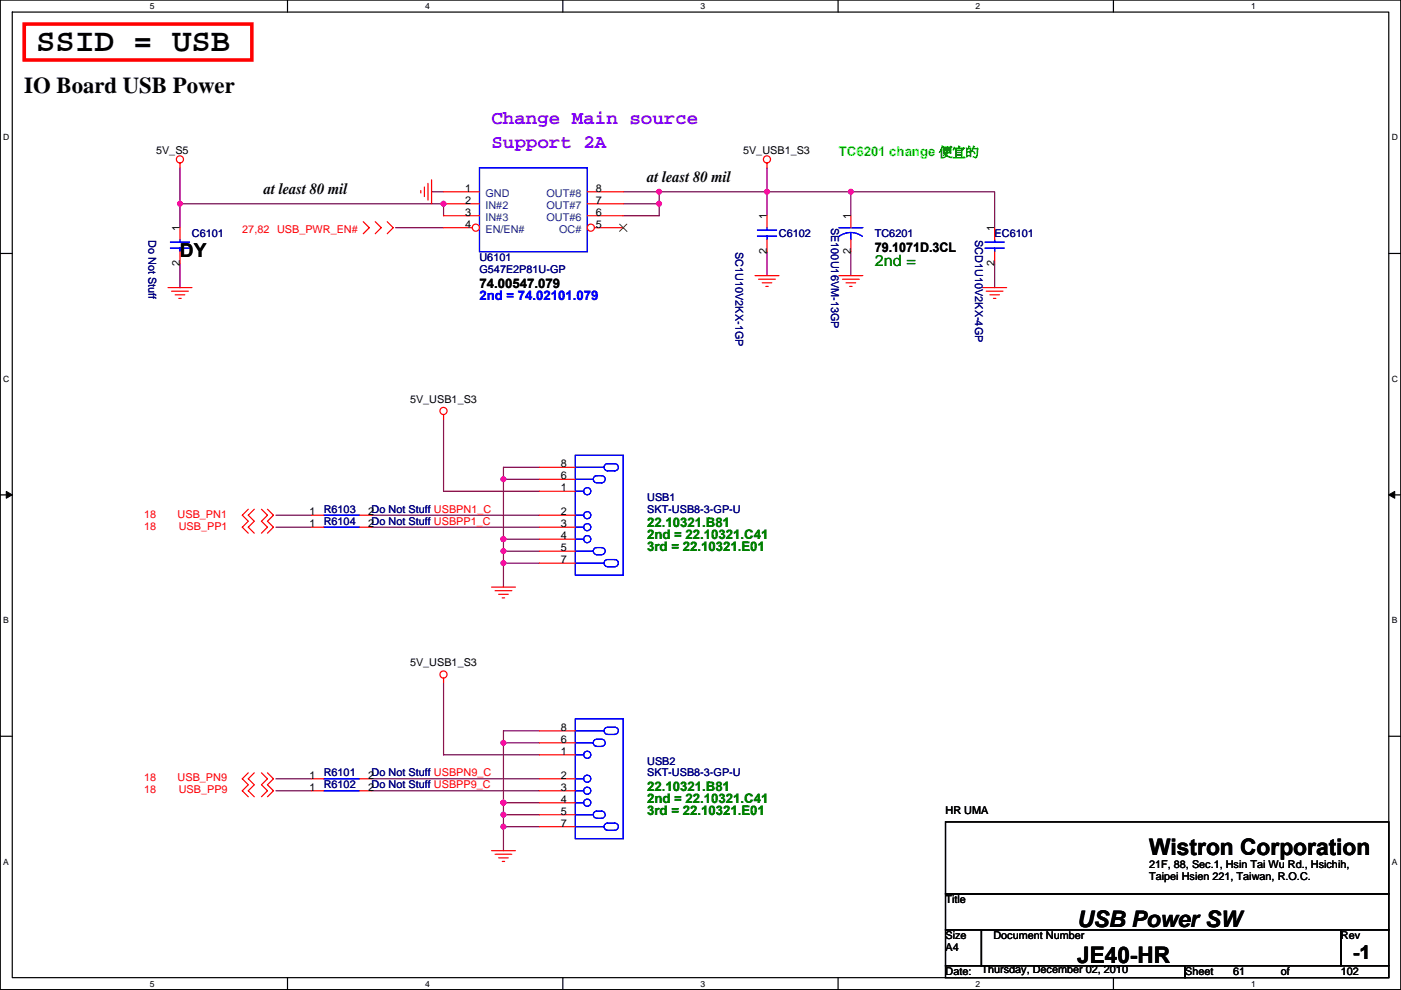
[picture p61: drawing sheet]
<svg xmlns="http://www.w3.org/2000/svg" width="297mm" height="210mm" viewBox="0 0 297 210" stroke-linecap="round" stroke-linejoin="round" font-family="sans-serif">
<defs><g id="words">
<text font-size="6.9" x="7.7" y="10.8">SSID = USB</text>
<g font-size="4.8">
<text x="5.1" y="19.7">IO Board USB Power</text>
<text x="243.6" y="181.3">Wistron Corporation</text>
<text x="228.4" y="196.5">USB Power SW</text>
<text x="228.4" y="204.1">JE40-HR</text>
</g>
<g font-size="4.1" fill="#8000ff">
<text x="104.2" y="26.3">Change Main source</text>
<text x="104.2" y="31.4">Support 2A</text>
</g>
<g font-size="4.1">
<text x="38.2" y="54.6">DY</text>
<text x="286.8" y="203.4">-1</text>
</g>
<g font-size="3.3">
<text x="55.9" y="41.1">at least 80 mil</text>
<text x="137.2" y="38.6">at least 80 mil</text>
</g>
<text font-size="3.3" fill="#008000" x="185.5" y="56.3">2nd =</text>
<text font-size="2.8" fill="#0f0" x="177.9" y="33.1">TC6201 change 便宜的</text>
<g font-size="2.8">
<text x="185.5" y="53.4">79.1071D.3CL</text>
<text x="101.7" y="61">74.00547.079</text>
</g>
<text font-size="2.8" fill="#00f" x="101.7" y="63.6">2nd = 74.02101.079</text>
<g font-size="2.8" fill="#008000">
<text x="137.2" y="111.8">22.10321.B81</text>
<text x="137.2" y="114.4">2nd = 22.10321.C41</text>
<text x="137.2" y="116.9">3rd = 22.10321.E01</text>
<text x="137.2" y="167.7">22.10321.B81</text>
<text x="137.2" y="170.2">2nd = 22.10321.C41</text>
<text x="137.2" y="172.8">3rd = 22.10321.E01</text>
</g>
<g font-size="2.3">
<text x="33.1" y="32.6">5V_S5</text>
<text x="157.5" y="32.6">5V_USB1_S3</text>
<text x="98.6" y="40.6">1</text>
<text x="126.3" y="40.6">8</text>
<text x="98.6" y="43.2">2</text>
<text x="98.6" y="45.7">3</text>
<text x="126.3" y="43.2">7</text>
<text x="126.3" y="45.7">6</text>
<text x="162.6" y="46.5" transform="rotate(-90 162.6 46.5)">1</text>
<text x="180.4" y="46.5" transform="rotate(-90 180.4 46.5)">1</text>
<text x="38.1" y="49" transform="rotate(-90 38.1 49)">1</text>
<text x="98.6" y="48.3">4</text>
<text x="126.3" y="48.3">5</text>
<text x="162.6" y="53.9" transform="rotate(-90 162.6 53.9)">2</text>
<text x="180.4" y="53.9" transform="rotate(-90 180.4 53.9)">2</text>
<text x="210.9" y="49" transform="rotate(-90 210.9 49)">1</text>
<text x="38.1" y="56.4" transform="rotate(-90 38.1 56.4)">2</text>
<text x="210.9" y="56.4" transform="rotate(-90 210.9 56.4)">2</text>
<text x="86.9" y="85.4">5V_USB1_S3</text>
<text x="118.9" y="101.6">6</text>
<text x="118.9" y="99.1">8</text>
<text x="118.9" y="104.1">1</text>
<text x="65.6" y="109.2">1</text>
<text x="65.6" y="111.8">1</text>
<text x="78" y="109.2">2Do Not Stuff USBPN1_C</text>
<text x="78" y="111.8">2Do Not Stuff USBPP1_C</text>
<text x="118.9" y="109.2">2</text>
<text x="118.9" y="111.8">3</text>
<text x="118.9" y="114.3">4</text>
<text x="118.9" y="116.8">5</text>
<text x="118.9" y="119.4">7</text>
<text x="86.9" y="141.3">5V_USB1_S3</text>
<text x="118.9" y="154.9">8</text>
<text x="118.9" y="160">1</text>
<text x="118.9" y="157.5">6</text>
<text x="65.6" y="165.1">1</text>
<text x="65.6" y="167.6">1</text>
<text x="78" y="165.1">2Do Not Stuff USBPN9_C</text>
<text x="78" y="167.6">2Do Not Stuff USBPP9_C</text>
<text x="118.9" y="165.1">2</text>
<text x="118.9" y="167.6">3</text>
<text x="118.9" y="170.2">4</text>
<text x="118.9" y="172.7">5</text>
<text x="200.5" y="172.5">HR UMA</text>
<text x="118.9" y="175.3">7</text>
<text x="243.6" y="183.9">21F, 88, Sec.1, Hsin Tai Wu Rd., Hsichih,</text>
<text x="200.5" y="191.6">Title</text>
<text x="243.6" y="186.6">Taipei Hsien 221, Taiwan, R.O.C.</text>
<text x="200.5" y="199.2">Size</text>
<text x="200.5" y="201.7">A4</text>
<text x="210.6" y="199.2">Document Number</text>
<text x="284.3" y="199.2">Rev</text>
<text x="200.5" y="206.8">Date:</text>
<text x="208.1" y="206.3">Thursday, December 02, 2010</text>
<text x="251.3" y="206.8">Sheet</text>
<text x="261.4" y="206.8">61</text>
<text x="271.6" y="206.8">of</text>
<text x="284.3" y="206.8">102</text>
</g>
<g font-size="2.3" fill="#004080">
<text x="102.9" y="41.7">GND</text>
<text x="115.9" y="41.7">OUT#8</text>
<text x="102.9" y="44.2">IN#2</text>
<text x="102.9" y="46.8">IN#3</text>
<text x="115.9" y="44.2">OUT#7</text>
<text x="115.9" y="46.8">OUT#6</text>
<text x="102.9" y="49.3">EN/EN#</text>
<text x="118.6" y="49.3">OC#</text>
</g>
<g font-size="2.3" fill="#000080">
<text x="31.5" y="50.8" transform="rotate(90 31.5 50.8)">Do Not Stuff</text>
<text x="40.7" y="50.3">C6101</text>
<text x="155.9" y="53.4" transform="rotate(90 155.9 53.4)">SC1U10V2KX-1GP</text>
<text x="165.2" y="50.3">C6102</text>
<text x="176.3" y="48.3" transform="rotate(90 176.3 48.3)">SE100U16VM-13GP</text>
<text x="185.5" y="50.3">TC6201</text>
<text x="206.7" y="50.8" transform="rotate(90 206.7 50.8)">SCD1U10V2KX-4GP</text>
<text x="210.9" y="50.3">EC6101</text>
<text x="101.7" y="55.4">U6101</text>
<text x="101.7" y="58">G547E2P81U-GP</text>
<text x="137.2" y="106.2">USB1</text>
<text x="68.6" y="108.8">R6103</text>
<text x="68.6" y="111.3">R6104</text>
<text x="137.2" y="108.8">SKT-USB8-3-GP-U</text>
<text x="68.6" y="164.6">R6101</text>
<text x="68.6" y="167.2">R6102</text>
<text x="137.2" y="162.1">USB2</text>
<text x="137.2" y="164.6">SKT-USB8-3-GP-U</text>
</g>
<g font-size="2.3" fill="#f00">
<text x="51.4" y="49.3">27,82</text>
<text x="58.7" y="49.3">USB_PWR_EN#</text>
<text x="30.5" y="109.8">18</text>
<text x="30.5" y="112.3">18</text>
<text x="37.7" y="109.8">USB_PN1</text>
<text x="37.9" y="112.3">USB_PP1</text>
<text x="30.5" y="165.7">18</text>
<text x="37.7" y="165.7">USB_PN9</text>
<text x="30.5" y="168.2">18</text>
<text x="37.9" y="168.2">USB_PP9</text>
</g>
<g font-size="1.8">
<text x="31.8" y="1.9">5</text>
<text x="90.1" y="1.9">4</text>
<text x="148.5" y="1.9">3</text>
<text x="206.9" y="1.9">2</text>
<text x="265.2" y="1.9">1</text>
<text x=".7" y="29.8">D</text>
<text x="295.1" y="29.8">D</text>
<text x=".7" y="81">C</text>
<text x="295.1" y="81">C</text>
<text x=".7" y="132.1">B</text>
<text x="295.1" y="132.1">B</text>
<text x=".7" y="183.3">A</text>
<text x="295.1" y="183.3">A</text>
<text x="31.8" y="209.2">5</text>
<text x="90.1" y="209.2">4</text>
<text x="148.5" y="209.2">3</text>
<text x="206.9" y="209.2">2</text>
<text x="265.2" y="209.2">1</text>
</g>
</g></defs>
<path d="M.1 0h296.9v209.8h-296.9zM2.6 2.6h291.8v204.7h-291.8z" fill="none" stroke="#000" stroke-width=".25"/>
<g fill="#fff">
<path d="M31.8 .3h1v2h-1z"/>
<path d="M31.8 207.5h1v2.1h-1z"/>
</g>
<path d="M61 0v2.6M61 207.3v2.5" fill="none" stroke="#000" stroke-width=".25"/>
<g fill="#fff">
<path d="M90.1 .3h1v2h-1z"/>
<path d="M90.1 207.5h1v2.1h-1z"/>
</g>
<path d="M119.3 0v2.6M119.3 207.3v2.5" fill="none" stroke="#000" stroke-width=".25"/>
<g fill="#fff">
<path d="M148.5 .3h1v2h-1z"/>
<path d="M148.5 207.5h1v2.1h-1z"/>
</g>
<path d="M177.7 0v2.6M177.7 207.3v2.5" fill="none" stroke="#000" stroke-width=".25"/>
<g fill="#fff">
<path d="M206.9 .3h1v2h-1z"/>
<path d="M206.9 207.5h1v2.1h-1z"/>
</g>
<path d="M236.1 0v2.6M236.1 207.3v2.5" fill="none" stroke="#000" stroke-width=".25"/>
<g fill="#fff">
<path d="M265.2 .3h1v2h-1z"/>
<path d="M265.2 207.5h1v2.1h-1z"/>
<path d="M.7 28.2h1.3v2h-1.3z"/>
<path d="M295.1 28.2h1.3v2h-1.3z"/>
<path d="M.7 79.3h1.3v2.1h-1.3z"/>
<path d="M295.1 79.3h1.3v2.1h-1.3z"/>
</g>
<path d="M.1 53.7h2.5M294.4 53.7h2.6" fill="none" stroke="#000" stroke-width=".25"/>
<g fill="#fff">
<path d="M.7 130.5h1.2v2h-1.2z"/>
<path d="M295.1 130.5h1.2v2h-1.2z"/>
</g>
<path d="M.1 104.9h2.5M294.4 104.9h2.6" fill="none" stroke="#000" stroke-width=".25"/>
<path d="M1.3 104.2l1.3 .7-1.3 .7zM294.4 104.9l1.3-.7v1.4z" fill="#000" stroke="#000" stroke-width=".21"/>
<g fill="#fff">
<path d="M.7 181.7h1.2v2h-1.2z"/>
<path d="M295.1 181.7h1.2v2h-1.2z"/>
</g>
<path d="M.1 156.1h2.5M294.4 156.1h2.6M200.5 174.3h93.9v15.2h-93.9zM200.5 189.5h93.9v7.6h-93.9zM200.5 197.1h7.6v7.6h-7.6zM208.1 197.1h76.2v7.6h-76.2zM284.3 197.1h10.1v7.6h-10.1zM200.5 204.7h50.8v2.6h-50.8zM251.3 204.7h43.1v2.6h-43.1z" fill="none" stroke="#000" stroke-width=".25"/>
<g fill="none" stroke="#800040" stroke-width=".25">
<path d="M38.2 35.6v12.7M162.6 35.6v10.1M38.2 43.2h55.8v2.5M38.2 55.9v5.1M83.9 48.3h10.1M91.5 40.7h2.5M132.1 40.7h48.3M132.1 43.2h7.7M139.8 40.7v5h-7.7M162.6 53.4v5M180.4 40.7h30.5v7.6M180.4 40.7v5"/>
<path d="M180.4 53.4v5M210.9 55.9v5.1M94 88.9v15.3h20.4M114.4 99.1h-7.7v15.2M58.5 111.8h7.6M58.5 109.2h7.6M78.8 111.8h35.6M78.8 109.2h35.6M106.7 114.3v2.6h7.7M106.7 116.9v7.6M106.7 114.3h7.7M106.7 101.6h7.7"/>
<path d="M106.7 119.4h7.7M94 144.8v15.2h20.4M106.7 157.5h7.7M114.4 155h-7.7v15.2M58.5 167.7h7.6M58.5 165.1h7.6M78.8 167.7h35.6M78.8 165.1h35.6M106.7 170.2v2.5h7.7M106.7 172.7v7.7M106.7 170.2h7.7M106.7 175.3h7.7"/>
</g>
<g fill="#f0f" stroke="#f0f" stroke-width=".25">
<circle cx="106.7" cy="114.3" r=".5"/>
<circle cx="106.7" cy="119.4" r=".5"/>
<circle cx="106.7" cy="116.8" r=".5"/>
<circle cx="106.7" cy="101.6" r=".5"/>
<circle cx="94" cy="43.2" r=".5"/>
<circle cx="38.1" cy="43.2" r=".5"/>
<circle cx="106.7" cy="170.2" r=".5"/>
<circle cx="106.7" cy="175.3" r=".5"/>
<circle cx="106.7" cy="172.7" r=".5"/>
<circle cx="106.7" cy="157.5" r=".5"/>
<circle cx="139.7" cy="43.2" r=".5"/>
<circle cx="162.6" cy="40.6" r=".5"/>
<circle cx="139.7" cy="40.6" r=".5"/>
<circle cx="180.4" cy="40.6" r=".5"/>
</g>
<g fill="none" stroke="#f00" stroke-width=".25">
<path d="M38.2 34.6v1M90 39.6v2.1M90.7 38.9v3.5M91.5 38.1v5.1M162.6 34.6v1M77 47l1.3 1.3-1.3 1.3M79.6 47l1.2 1.3-1.2 1.3M82.1 47l1.3 1.3-1.3 1.3M89.2 40.4v.5M94 40.7h7.7M94 43.2h7.7M94 45.7h7.7"/>
<path d="M160.1 58.4h5.1M160.8 59.2h3.6M161.6 60h2M177.9 58.4h5M178.6 59.2h3.6M179.4 60h2M180.4 45.7v2.6M180.4 50.8v2.6M35.6 61h5.1M36.4 61.7h3.5M37.1 62.5h2.1M37.9 63.3h.5"/>
<path d="M162.4 60.7h.5M180.1 60.7h.6M208.3 61h5.1M209.1 61.7h3.6M209.9 62.5h2M210.6 63.3h.5M94 87.9v1M52.6 108l-1.2 1.2 1.2 1.3-1.2 1.3 1.2 1.3M53.9 108l-1.3 1.2 1.3 1.3-1.3 1.3 1.3 1.3M55.4 108l1.3 1.2-1.3 1.3 1.3 1.3-1.3 1.3M56.7 108l1.3 1.2-1.3 1.3 1.3 1.3-1.3 1.3M104.2 124.5h5.1"/>
<path d="M105 125.2h3.5M105.7 126h2.1M106.5 126.8h.5M94 143.8v1M52.6 163.9l-1.2 1.2 1.2 1.3-1.2 1.3 1.2 1.2M53.9 163.9l-1.3 1.2 1.3 1.3-1.3 1.3 1.3 1.2M55.4 163.9l1.3 1.2-1.3 1.3 1.3 1.3-1.3 1.2M56.7 163.9l1.3 1.2-1.3 1.3 1.3 1.3-1.3 1.2M104.2 180.4h5.1M105 181.1h3.5M105.7 181.9h2.1M106.5 182.6h.5"/>
<circle cx="38.1" cy="33.8" r=".76"/>
<circle cx="162.6" cy="33.8" r=".76"/>
<circle cx="94" cy="87.1" r=".76"/>
<circle cx="94" cy="143" r=".76"/>
</g>
<path d="M5.1 5.1h48.3v7.6h-48.3z" fill="none" stroke="#f00" stroke-width=".76"/>
<path d="M101.7 35.6h22.8v17.8h-22.8zM177.9 48.3h5M177.9 50.1a4.1 4.1 0 0 1 5 0M180.4 49.3v1.5" fill="none" stroke="#00f" stroke-width=".25"/>
<circle cx="100.9" cy="48.3" r=".76" fill="#fff" stroke="#f00" stroke-width=".25"/>
<path d="M94 48.3h6.1M124.5 40.7h7.6M124.5 43.2h7.6M124.5 45.7h7.6" fill="none" stroke="#f00" stroke-width=".25"/>
<circle cx="125.3" cy="48.3" r=".76" fill="#fff" stroke="#f00" stroke-width=".25"/>
<g fill="none" stroke="#f00" stroke-width=".25">
<path d="M38.2 48.3v2.5M38.2 53.4v2.5M126 48.3h6.1M162.6 45.7v2.6M162.6 50.8v2.6M210.9 48.3v2.5M210.9 53.4v2.5M114.4 99.1h7.6M66.1 109.2h2.5M66.1 111.8h2.5M76.3 109.2h2.5M76.3 111.8h2.5"/>
<path d="M114.4 109.2h7.6M114.4 111.8h7.6M114.4 104.2h7.6M114.4 114.3h7.6M114.4 116.9h7.6M114.4 101.6h7.6M114.4 119.4h7.6M114.4 157.5h7.6M114.4 155h7.6M66.1 165.1h2.5M66.1 167.7h2.5M76.3 165.1h2.5"/>
<path d="M76.3 167.7h2.5M114.4 165.1h7.6M114.4 160h7.6M114.4 167.7h7.6M114.4 170.2h7.6M114.4 172.7h7.6M114.4 175.3h7.6"/>
</g>
<path d="M131.4 47.5l1.5 1.6M132.9 47.5l-1.5 1.6" fill="none" stroke="#804000" stroke-width=".21"/>
<g fill="none" stroke="#00f" stroke-width=".25">
<path d="M36.1 51.3h4.1M36.1 52.6h4.1M38.2 50.8v.5M38.2 52.6v.8M160.6 48.8h4.1M160.6 50.1h4.1M162.6 48.3v.5M162.6 50.1v.7M208.8 51.3h4.1M208.8 52.6h4.1M210.9 50.8v.5M210.9 52.6v.8"/>
<path d="M122 99.1h6.1M122 96.5h10.1v25.4h-10.1zM128.8 98.3a.75 .75 0 0 0-.7 .8 .75 .75 0 0 0 .7 .7M128.8 98.3h1.5a.75 .75 0 0 1 .8 .8 .75 .75 0 0 1-.8 .7M128.8 99.8h1.6M68.6 109.2h7.7M68.6 111.8h7.7M122 109.2h1.8M122 111.8h1.8M122 114.3h1.8M122 104.2h1.8M122 116.9h3.8"/>
<path d="M122 101.6h3.8M122 119.4h6.1M126.5 116.1a.75 .75 0 0 0-.7 .8 .75 .75 0 0 0 .7 .7M126.5 100.9a.75 .75 0 0 0-.7 .7 .75 .75 0 0 0 .7 .8M126.6 117.6h1M126.6 116.1h1M126.6 102.4h1M126.6 100.9h1M127.5 116.1a.75 .75 0 0 1 .8 .8 .75 .75 0 0 1-.8 .7M127.5 100.9a.75 .75 0 0 1 .8 .7 .75 .75 0 0 1-.8 .8M128.8 118.6a.75 .75 0 0 0-.7 .8 .75 .75 0 0 0 .7 .7M128.8 118.6h1.5a.75 .75 0 0 1 .8 .8 .75 .75 0 0 1-.8 .7l-1.5 .1"/>
<path d="M122 155h6.1M122 157.5h3.8M122 152.4h10.1v25.4h-10.1zM126.5 156.7a.75 .75 0 0 0-.7 .8 .75 .75 0 0 0 .7 .7M126.6 158.3h1M126.6 156.7h1M127.5 156.7a.75 .75 0 0 1 .8 .8 .75 .75 0 0 1-.8 .7M128.8 154.2a.75 .75 0 0 0-.7 .8 .75 .75 0 0 0 .7 .7M128.8 154.2h1.5a.75 .75 0 0 1 .8 .8 .75 .75 0 0 1-.8 .7h-1.5M68.6 165.1h7.7M68.6 167.7h7.7M122 165.1h1.8"/>
<path d="M122 170.2h1.8M122 160h1.8M122 167.7h1.8M122 172.7h3.8M122 175.3h6.1M126.5 172a.75 .75 0 0 0-.7 .7 .75 .75 0 0 0 .7 .8M126.6 173.5h1M126.6 172h1M127.5 172a.75 .75 0 0 1 .8 .7 .75 .75 0 0 1-.8 .8M128.8 174.5a.75 .75 0 0 0-.7 .8 .75 .75 0 0 0 .7 .7M128.8 174.5h1.5a.75 .75 0 0 1 .8 .8 .75 .75 0 0 1-.8 .7h-1.5"/>
<circle cx="124.5" cy="114.3" r=".76"/>
<circle cx="124.5" cy="109.2" r=".76"/>
<circle cx="124.5" cy="104.1" r=".76"/>
<circle cx="124.5" cy="111.8" r=".76"/>
<circle cx="124.5" cy="165.1" r=".76"/>
<circle cx="124.5" cy="170.2" r=".76"/>
<circle cx="124.5" cy="160" r=".76"/>
<circle cx="124.5" cy="167.6" r=".76"/>
</g>
<g fill="#f0f" stroke="#f0f" stroke-width=".25">
<circle cx="106.7" cy="114.3" r=".5"/>
<circle cx="106.7" cy="119.4" r=".5"/>
<circle cx="106.7" cy="116.8" r=".5"/>
<circle cx="106.7" cy="101.6" r=".5"/>
<circle cx="94" cy="43.2" r=".5"/>
<circle cx="38.1" cy="43.2" r=".5"/>
<circle cx="106.7" cy="170.2" r=".5"/>
<circle cx="106.7" cy="175.3" r=".5"/>
<circle cx="106.7" cy="172.7" r=".5"/>
<circle cx="106.7" cy="157.5" r=".5"/>
<circle cx="139.7" cy="43.2" r=".5"/>
<circle cx="162.6" cy="40.6" r=".5"/>
<circle cx="139.7" cy="40.6" r=".5"/>
<circle cx="180.4" cy="40.6" r=".5"/>
</g>
<use href="#words"/>
</svg>
